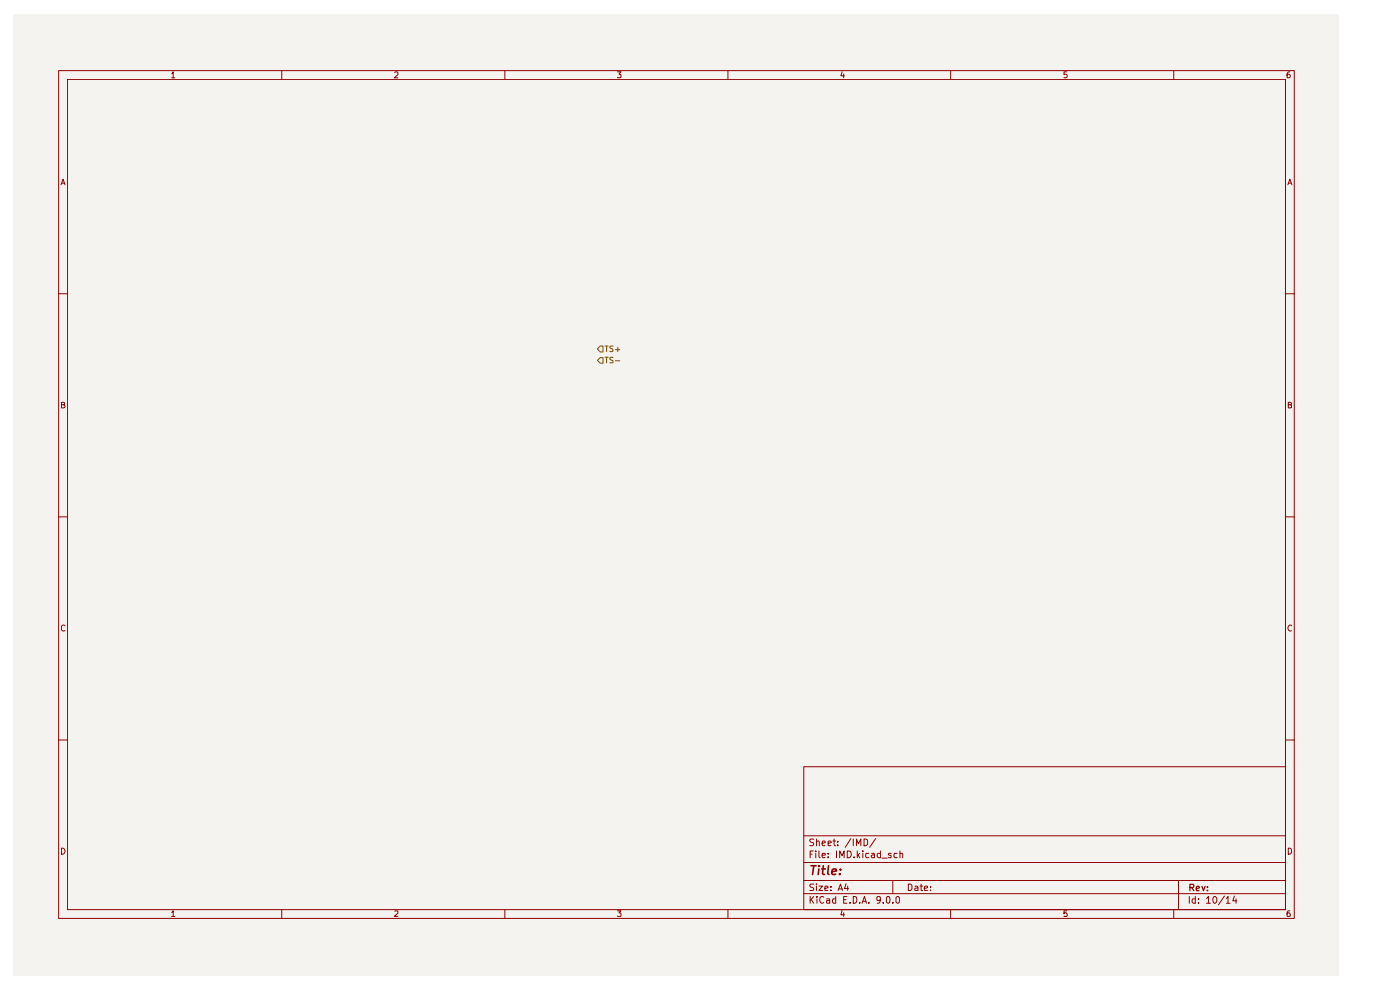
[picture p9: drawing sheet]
<svg xmlns="http://www.w3.org/2000/svg" width="297mm" height="210mm" viewBox="0 0 297 210" stroke-linecap="round" stroke-linejoin="round" font-family="sans-serif">
<path d="M2.9 3h281.2v203.8h-281.2z" fill="#f5f3ef"/>
<g fill="none" stroke="#900000" stroke-width=".21">
<path d="M12.4 15h262.2v179.8h-262.2zM14.3 16.8h258.4v176.2h-258.4zM36.4 15.7l.3-.5v1.3M36.4 16.5h.7M59.8 15v1.8M83.7 15.4l.2-.2h.3l.2 .2v.4l-.8 .7h.8M107.1 15v1.8M131 15.2h.7l-.4 .5 .4 .1v.6h-.7M154.4 15v1.8M178.6 15.2l-.2 .9h.8M179 15.7v.8M201.7 15v1.8"/>
<path d="M226.3 15.2h-.6v.6l.4-.1 .3 .3-.1 .4h-.6M249 15v1.8M273.6 15.2l-.4 .1-.2 .3v.8h.6v-.6l-.4-.1-.2 .3M13 39.2l.4-1.2 .4 1.2M13.1 38.9h.6M273.2 39.2l.4-1.2 .5 1.2M273.3 38.9h.6M12.4 62.3h1.9M272.7 62.3h1.9M13 85.8h.5l.2-.3-.2-.2h-.5v1.2h.5l.3-.4-.3-.3M273.3 85.8h.5l.2-.3-.2-.2h-.5v1.2h.5l.2-.1v-.4l-.3-.2M12.4 109.6h1.9"/>
<path d="M272.7 109.6h1.9M13.8 132.8l-.4-.2-.4 .3 .1 .8 .3 .2 .4-.1M274 132.8l-.2-.2a.6 .6 0 0 0-.6 .7 .6 .6 0 0 0 .8 .5M12.4 157h1.9M272.7 157h1.9M13 179.9a.65 .65 0 0 1 .8 .6 .65 .65 0 0 1-.8 .7zM170.5 162.6h102.2v30.4h-102.2zM170.5 177.3h102.2M172.6 178.1h-.7l-.1 .3 .2 .2 .5 .1 .1 .4-.3 .3-.5-.1M173.2 178.6l.2-.2 .3 .1 .1 .9M173.2 178v1.4M174.4 178.9l.7-.2-.2-.3-.4 .1-.1 .7 .3 .2 .3-.1"/>
<path d="M175.7 178.9l.7-.2-.1-.2h-.6v.8h.6M176.7 178.4h.6M177 178v1.2l.3 .2M177.7 179.2v.2M177.7 178.5v.1M180.5 177.9l-1.2 1.8M181 178v1.4M181.7 179.4v-1.4l.4 1 .5-1v1.4M183.3 178h.3l.5 .3v.8l-.5 .3h-.3zM185.8 177.9l-1.3 1.8M273.3 179.9l.5 .1 .2 .3v.5l-.4 .4h-.3zM36.4 193.5l.3-.3v1.2"/>
<path d="M36.4 194.4h.7M59.8 193v1.8M83.7 193.3h.7v.4l-.8 .7h.8M107.1 193v1.8M131 193.2h.7l-.4 .4 .4 .2v.5h-.7M154.4 193v1.8M170.5 189.6h102.2M170.5 186.8h102.2M170.5 183h102.2M171.9 190.2v1.4M171.9 181.2h.4M172 190.8l.6 .8"/>
<path d="M172.5 180.5h-.6v1.4M172.6 187.5l-.7 .1v.4l.6 .3 .1 .3-.1 .3h-.7M172.6 190.2l-.7 .8M173.1 180.5v.2M173.1 181v.9M173.2 187.5v.1M173.2 188v.9M173.3 190.2v.1M173.3 190.7v.9M173.7 188h.8l-.8 .9h.8M173.7 180.5v1.2l.3 .2M174.4 181.4h.7l-.1-.4h-.5l-.1 .2 .1 .7h.5"/>
<path d="M174.7 190.3l-.4-.1a.7 .7 0 0 0-.4 .8 .7 .7 0 0 0 .8 .5v-.1M175 188.5l.7-.2-.1-.3h-.6v.9h.6M175.3 190.7h.6l.1 .9M175.7 181.8v.1M175.7 181v.2M176 191l-.7 .1v.4h.7M176.3 188.8v.1M176.3 188v.2M177.3 190.7h-.6l-.1 .2 .1 .6h.6M177.3 190.2v1.4M177.5 180.5v1.4M177.8 188.9l.5-1.4 .4 1.4"/>
<path d="M178 188.5h.6M178.1 181.9v-1.4l.5 1 .5-1v1.4M178.6 193.1l-.2 1h.8M179 193.6v.8M179 190.8h.5M179.5 187.4l-.3 1.1h.8M179.7 190.2h-.7v1.4h.7M179.7 180.5a.73 .73 0 0 1 .9 .7 .73 .73 0 0 1-.9 .7zM179.8 188v.9M180.3 191.4v.2M181 190.2h.4a.75 .75 0 0 1 .4 .8 .75 .75 0 0 1-.8 .6zM181.2 181.8v.1"/>
<path d="M181.9 180.5v1.4M182 181.4l.4 .5M182.4 191.4v.2M182.4 181l-.5 .5M182.9 191.6l.5-1.4 .4 1.4M183 180.5v.2M183 191.2h.7M183 181v.9M184.3 191.4v.2M184.3 181h-.6l-.1 .3 .1 .6h.6M184.9 181h.5l.1 .9M185.5 181.4h-.4l-.3 .2 .3 .3h.4"/>
<path d="M186.8 190.8l-.1 .2h-.6l-.1-.2v-.4l.3-.2h.4l.1 .2a1.19 1.19 0 0 1-.4 1.2h-.3M186.8 181h-.5l-.2 .7a.45 .45 0 0 0 .7 .2M186.8 180.5v1.4M187.1 182h1.1M187.4 191.4v.2M188 190.4l.4-.2a.8 .8 0 0 1 .4 .7 .8 .8 0 0 1-.4 .7l-.4-.3zM189.1 181h-.6v.2l.6 .3v.4h-.6M189.4 191.4v.2M189.4 186.8v2.8M190.1 190.4l.3-.2a.8 .8 0 0 1 .5 .7 .8 .8 0 0 1-.5 .7l-.3-.3zM190.3 181h-.6v.3v.6h.6M190.9 181.1l.5-.1 .1 .9"/>
<path d="M190.9 180.5v1.4M192.7 187.5h.5l.3 .4v.6l-.3 .4h-.5zM194.1 188h.4l.2 .2v.7h-.6v-.4l.6-.2M195.2 188h.5M195.4 187.5v1.4h.3M196.1 188.5l.7-.2v-.3h-.5l-.2 .2 .1 .7h.6M197.4 188.8v.1M197.4 188v.2M201.7 193v1.8M226.3 193.2h-.6v.6l.2-.2 .4 .1v.7l-.6-.1M249 193v1.8M250 186.8v6.2"/>
<path d="M252.3 190.2v1.4M253.6 190.7h-.5l-.2 .2v.4l.2 .3 .5-.1M253.6 190.2v1.4M254.3 191.4v.2M254.3 190.7v.1M255.9 190.6l.5-.4v1.4M255.9 191.6h.9M257.5 190.2h.1a.75 .75 0 0 1 .6 .7 .75 .75 0 0 1-.6 .7 1.01 1.01 0 0 1-.1-1.4zM259.8 190.1l-1.3 1.8M260.2 190.6l.3-.4v1.4M260.2 191.6h.7M261.9 190.1l-.4 1h.9"/>
<path d="M262.2 190.7v.9M273.6 193.2l-.6 .3v.8l.6 .1v-.7l-.4-.1-.2 .3"/>
</g>
<path d="M252.4 188.3h.7l.2-.3-.1-.3-.8-.1v1.3M252.8 188.3l.5 .6M253.8 188.5l.7-.2-.2-.3-.4 .1-.1 .7 .1 .1h.5M255 188l.3 .9 .3-.9M256.2 188.8v.1M256.2 188.1v.2" fill="none" stroke="#900000" stroke-width=".25"/>
<path d="M172 183.6h1.1M172.6 183.6l-.2 1.9M173.7 184.3l-.1 1.2M173.8 183.6l-.1 .2 .2-.1-.1-.1-.1 .2M174.3 184.3h.8M174.7 183.6l-.2 1.6 .4 .3M175.8 183.6l-.2 1.6 .2 .3M176.5 184.9l1-.2-.1-.3a.6 .6 0 0 0-.9 .2v.8h.8M178.1 185.3v.2M178.3 184.4v.2" fill="none" stroke="#900000" stroke-width=".34"/>
<path d="M126.7 74l.6-.6h.6v1.3h-.6z" fill="#f5f3ef"/>
<path d="M127.3 73.4h.6v1.3h-.6l-.6-.7zM128.4 73.4h.6M128.7 73.4v1.2M130 73.4h-.5l-.1 .2 .1 .3 .5 .3v.3h-.6M130.6 74.2h.9M131.1 73.7v.9" fill="none" stroke="#765500" stroke-width=".21"/>
<path d="M126.7 76.5l.6-.6h.6v1.1h-.6z" fill="#f5f3ef"/>
<path d="M127.3 75.9h.6v1.1h-.6l-.6-.5zM128.4 75.8h.6M128.7 75.8v1.2M130 75.9h-.5a.57 .57 0 0 0 .5 .6v.5h-.6M130.6 76.5h.9" fill="none" stroke="#765500" stroke-width=".21"/>
</svg>
